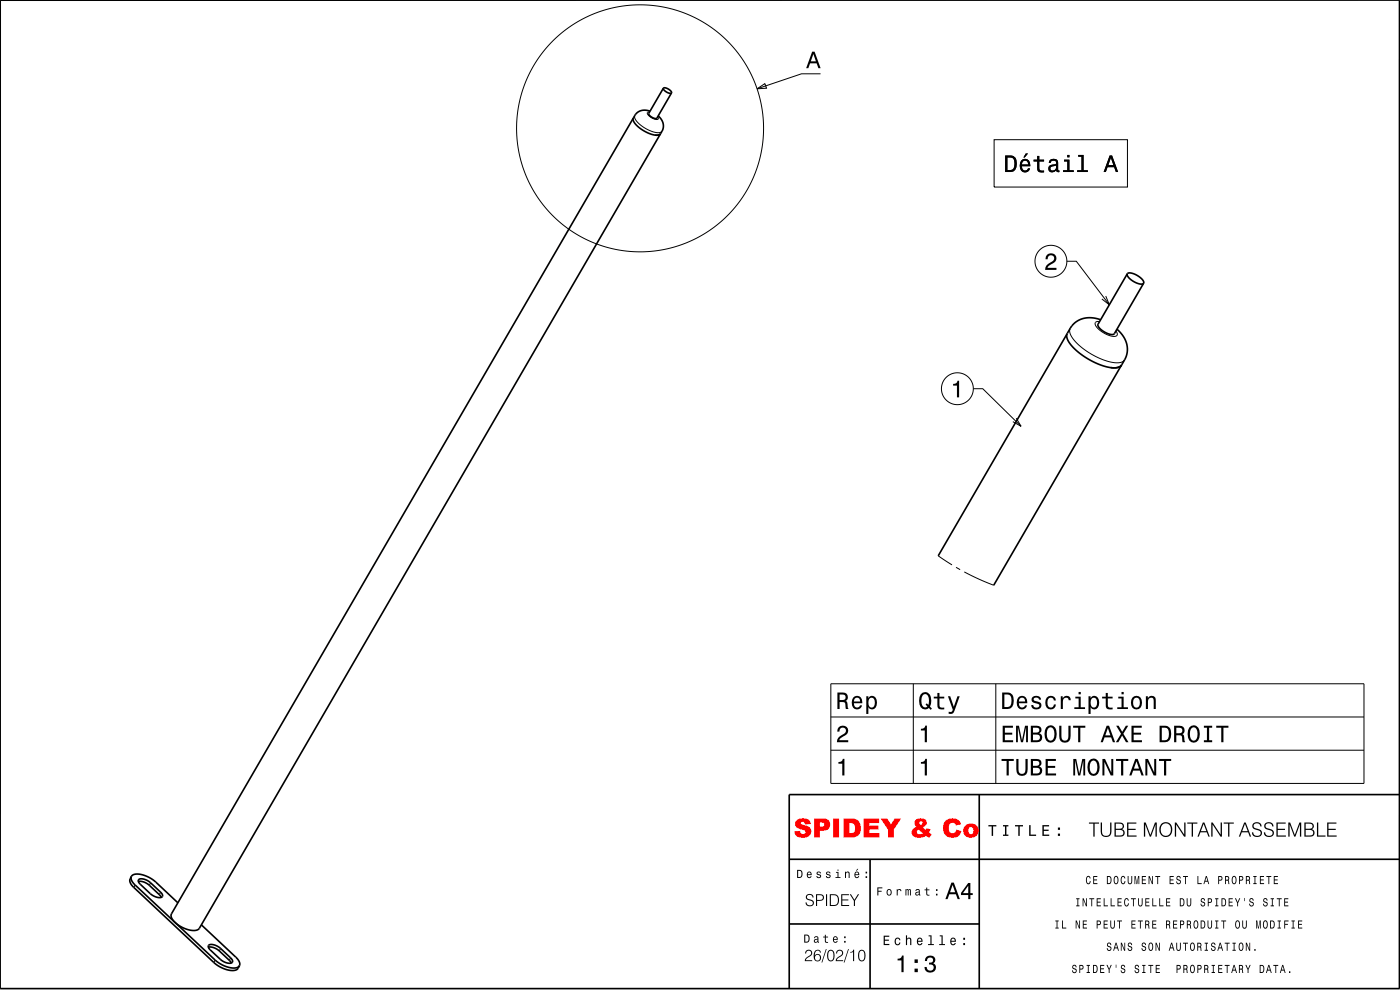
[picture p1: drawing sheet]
<svg xmlns="http://www.w3.org/2000/svg" width="297mm" height="210mm" viewBox="0 0 297 210" stroke-linecap="round" stroke-linejoin="round" font-family="sans-serif">
<g fill="none" stroke="#000" stroke-width=".35">
<path d="M140.7 18.7l-3.1 5.4a1.53 1.53 0 0 0 1.8 1l3.1-5.4M140.7 18.7a1.53 1.53 0 0 0 1.8 1M140.7 18.7a1.51 1.51 0 0 1 1.8 1M134.3 25.1l-97.9 168.7a2.04 2.04 0 0 0 1.2 2.2 4.9 4.9 0 0 0 4.5 1.2l98-168.8M137.9 23.6l-1.2-.2-.9 .1-.9 .6-.5 .9a2.58 2.58 0 0 0 1.6 2.4 4.6 4.6 0 0 0 4 1.1l.1-.1M139.6 24.6l.8 .9 .3 1-.1 .9-.5 1M140.1 28.4l-.4 .3h-.7M239.2 58.1l-6.3 10.7a2.76 2.76 0 0 0 2.4 2.1 1.03 1.03 0 0 0 1.1-.1l6.2-10.7M239.2 58.1a2.76 2.76 0 0 0 2.3 2.1 1.03 1.03 0 0 0 1.1-.1M239.2 58.1a2.44 2.44 0 0 1 2.6 .7l.3 .3a1 1 0 0 1 .5 1M226.4 70.8l-27.4 47.1M233.5 67.8l-2.3-.4-2 .3-1.5 1.1-1.3 1.9a2.88 2.88 0 0 0 1.2 3l1.3 1.1 1.8 1.3 1.8 .9 1.7 .7a3.8 3.8 0 0 0 3.7-.2l1-2 .2-.9v-1l-.2-1.2-.5-.9-1.4-1.7"/>
<path d="M237.9 77.5l-27.1 46.6M237.9 77.4a2.14 2.14 0 0 1-2.3 .6M207.7 168.6v41.1M296.9 168.6h-129.5v41.1M27.9 185.9v.8l.7 1 17 15.9a5.3 5.3 0 0 0 4.9 1.5l.3-.3M27.9 185.9l-.4 1 .7 1.2 17.2 16.1a5.3 5.3 0 0 0 4.8 1.5l.6-.9M27.9 185.9a2.44 2.44 0 0 1 2.9-.2l1.1 .6 1 .7 4.8 4.5M29.4 187h.8l1.1 .5 2.5 2.3 .4 .6M29.5 186.5a2.43 2.43 0 0 1 2.4 .8l2.2 2a.6 .6 0 0 1 .4 .5 .6 .6 0 0 1-.4 .6l-1-.1-.9-.5-2.4-2.2a.72 .72 0 0 1-.3-1.1zM42.7 196.2l7.5 7 .6 .9v.7M167.4 196h40.3M167.4 182.3h129.5"/>
<path d="M184.6 182.3v27.4M44.2 200.9h.9l1.1 .5 2.5 2.3 .4 .6M44.3 200.5a2.45 2.45 0 0 1 2.5 .7l2.1 2a.6 .6 0 0 1 .5 .5 .6 .6 0 0 1-.4 .6l-1-.1-.9-.4-2.5-2.3a.72 .72 0 0 1-.3-1zM296.9 209.7v-209.7h-296.9v209.7h296.9"/>
</g>
<g fill="none" stroke="#000" stroke-width=".21">
<path d="M134.7 24.5a2.59 2.59 0 0 0 1.6 2.3 4.6 4.6 0 0 0 4 1.2l.1-.2M137.8 23.8a.37 .37 0 0 0-.5 .2 .37 .37 0 0 0 .3 .5l.5 .4a1.17 1.17 0 0 0 1.6 .2l-.2-.3M227 69.6a2.88 2.88 0 0 0 1.2 3l1.4 1.2 1.8 1.2 1.7 .9 1.7 .7a3.8 3.8 0 0 0 3.7-.1l.1-.2M233.3 68.2a.65 .65 0 0 0-.9 .2 .65 .65 0 0 0 .2 .9 4.9 4.9 0 0 0 4.2 2 .69 .69 0 0 0-.1-1.1M199 117.9l3 1.9M202.8 120.3l.9 .5M204.6 121.3l3.1 1.6 3.1 1.2M28.7 187.7l-.3 .5M31.9 187.3l-.2 .5M34.1 189.3l-.3 .5M45.6 203.6l-.2 .6M46.8 201.2l-.3 .5"/>
<path d="M48.9 203.2l-.2 .5"/>
<circle cx="135.8" cy="27.2" r="26.2"/>
</g>
<g fill="#000">
<path d="M209.7 175v.3h.7v2h.3v-2h.7v-.3zM212.8 175v.3h.4v1.7h-.4v.3h1.1v-.3h-.4v-1.7h.4v-.3zM215.3 175v.3h.7v2h.3v-2h.7v-.3zM218.3 175v2.3h1.5v-.3h-1.2v-2zM221.1 175v2.3h1.5v-.3h-1.2v-.7h1.1v-.3h-1.1v-.7h1.2v-.3zM224.4 176.8v.5h.5v-.5zM224.4 175.5v.5h.5v-.5z" fill-rule="evenodd"/>
<path d="M231 174.5v.2h.9v2.8h.3v-2.8h1v-.2zM233.5 174.5v1.9a1.14 1.14 0 0 0 1.1 1.2 1.14 1.14 0 0 0 1.2-1.2v-1.9h-.3v1.9a.87 .87 0 0 1-.9 .9 .87 .87 0 0 1-.8-.9v-1.9zM236.4 174.5v3h.9a1.02 1.02 0 0 0 1.3-.6 .8 .8 0 0 0-.6-1 .77 .77 0 0 0 .4-1 .77 .77 0 0 0-1-.4zM236.7 174.7a1.42 1.42 0 0 1 1.4 .3 .52 .52 0 0 1-.4 .8h-1zM236.7 176h.8a.62 .62 0 0 1 .8 .6 .62 .62 0 0 1-.8 .6h-.8zM239.1 174.5v3h2v-.3h-1.7v-1.1h1.5v-.3h-1.5v-1.1h1.7v-.2zM242.7 174.5v3h.2v-2.6l1 2.6h.3l.9-2.6v2.6h.3v-3h-.4l-1 2.6-.9-2.6zM246.3 174.8a1.59 1.59 0 0 0-.2 1.9 1.59 1.59 0 0 0 1.8 .7 1.58 1.58 0 0 0 .8-1.9 1.58 1.58 0 0 0-1.9-1zM246.5 175a1.1 1.1 0 0 1 1.3-.2 1.1 1.1 0 0 1 .6 1.2 1.11 1.11 0 0 1-1.1 1.3 1.11 1.11 0 0 1-1.1-1.3zM249.2 174.5v3h.3v-2.6l1.7 2.6h.3v-3h-.3v2.5l-1.7-2.5zM251.9 174.5v.2h.9v2.8h.3v-2.8h.9v-.2zM255.2 174.5l-1.2 3h.3l.4-.9h1.3l.4 .9h.2l-1.1-3zM255.3 174.8l.6 1.5h-1.1zM257 174.5v3h.2v-2.6l1.7 2.6h.3v-3h-.3v2.5l-1.6-2.5zM259.6 174.5v.2h.9v2.8h.3v-2.8h.9v-.2zM263.9 174.5l-1.1 3h.3l.3-.9h1.4l.3 .9h.3l-1.1-3zM264.1 174.8l.6 1.5h-1.2zM265.9 174.6a.87 .87 0 0 0-.1 1.1 .87 .87 0 0 0 1 .4 .62 .62 0 0 1 .7 .6 .62 .62 0 0 1-.8 .6 .72 .72 0 0 1-.8-.7h-.3a1.08 1.08 0 0 0 1 1 1.08 1.08 0 0 0 1.1-.9 1.49 1.49 0 0 0-1.5-1.1 .6 .6 0 0 1-.1-.8 .6 .6 0 0 1 .8-.1l.3 .1 .2 .5h.2a1.04 1.04 0 0 0-.6-.9 1.04 1.04 0 0 0-1.1 .2zM268.4 174.6a.87 .87 0 0 0-.1 1.1 .87 .87 0 0 0 1 .4 .67 .67 0 0 1 .6 .9 .67 .67 0 0 1-1 .3l-.5-.4v-.3h-.3a1.09 1.09 0 0 0 1 1 1.09 1.09 0 0 0 1.2-.9 1.49 1.49 0 0 0-1.6-1.1 .6 .6 0 0 1-.1-.8 .6 .6 0 0 1 .9-.1l.2 .1 .2 .5h.3a1.04 1.04 0 0 0-.7-.9 1.04 1.04 0 0 0-1.1 .2zM270.8 174.5v3h2v-.3h-1.7v-1.1h1.5v-.3h-1.5v-1.1h1.7v-.2zM273.3 174.5v3h.3v-2.6l1 2.6h.2l1-2.6v2.6h.2v-3h-.3l-1 2.6-1-2.6zM276.7 174.5v3h.8a1.02 1.02 0 0 0 1.3-.6 .8 .8 0 0 0-.5-1 .77 .77 0 0 0 .4-1 .77 .77 0 0 0-1-.4zM277 174.7a1.42 1.42 0 0 1 1.4 .3 .52 .52 0 0 1-.4 .8h-1zM277 176h.8a.62 .62 0 0 1 .8 .6 .62 .62 0 0 1-.8 .6h-.8zM279.4 174.5v3h1.8v-.3h-1.5v-2.7zM281.6 174.5v3h2v-.3h-1.8v-1.1h1.6v-.3h-1.6v-1.1h1.7v-.2z" fill-rule="evenodd"/>
<path d="M169.1 184.5v1.7a.93 .93 0 0 0 1.1-.5 .93 .93 0 0 0-.4-1.2zM169.3 184.7a.65 .65 0 0 1 .7 .7 .65 .65 0 0 1-.7 .6zM171.3 185l-.1 .3a.62 .62 0 0 0 0 .7 .62 .62 0 0 0 .8 .2l.2-.3-.6 .2-.2-.5 .8-.1a.53 .53 0 0 0-.3-.6 .53 .53 0 0 0-.6 .1zM171.5 185.2l.3-.1 .2 .4h-.6zM173.3 185a.52 .52 0 0 0 .1 .6 .52 .52 0 0 0 .5 .1 .28 .28 0 0 1-.2 .4 .28 .28 0 0 1-.3-.3h-.2a.47 .47 0 0 0 .6 .5 .47 .47 0 0 0 .2-.8l-.5-.1a.25 .25 0 0 1 .2-.4 .25 .25 0 0 1 .3 .3h.2l-.3-.4zM175.4 185a.52 .52 0 0 0 0 .6 .52 .52 0 0 0 .6 .1 .28 .28 0 0 1-.3 .4 .28 .28 0 0 1-.3-.3h-.2a.47 .47 0 0 0 .6 .5 .47 .47 0 0 0 .2-.8l-.5-.1a.25 .25 0 0 1 .2-.4 .25 .25 0 0 1 .3 .3h.2l-.3-.4zM177.3 185v.1h.4v1h-.5v.1h1.1v-.1h-.4v-1.1zM177.7 184.5v.2h.2v-.2zM179.3 184.9v1.3h.2v-.9l.3-.2 .2 .2v.9h.2v-.8a.41 .41 0 0 0-.2-.5 .41 .41 0 0 0-.5 .2v-.2zM181.8 184.3l-.2 .4 .5-.4zM181.4 185l-.1 .3a.62 .62 0 0 0 0 .7 .62 .62 0 0 0 .8 .2l.2-.3-.6 .2-.2-.5 .8-.1a.53 .53 0 0 0-.3-.6 .53 .53 0 0 0-.6 .1zM181.6 185.2l.3-.1 .2 .4h-.6zM183.6 185.9v.3h.4v-.3zM183.6 184.9v.4h.4v-.4z" fill-rule="evenodd"/>
<path d="M171.2 189.8a.73 .73 0 0 0-.2 .9 .73 .73 0 0 0 .9 .3 .56 .56 0 0 1 .5 .8 .56 .56 0 0 1-.9 .2l-.3-.3-.1-.3h-.2a.88 .88 0 0 0 .9 .9 .88 .88 0 0 0 .8-1l-.4-.4-.6-.2a.46 .46 0 0 1-.4-.5 .46 .46 0 0 1 .6-.4 .54 .54 0 0 1 .6 .6h.2a.87 .87 0 0 0-.5-.8 .87 .87 0 0 0-.9 .2zM173.1 189.7v2.5h.2v-1.1a1.07 1.07 0 0 0 1.5-.7 .68 .68 0 0 0-.8-.7zM173.3 189.9h.7a.5 .5 0 0 1 .6 .4 .5 .5 0 0 1-.4 .6h-.9zM175.2 189.7v2.5h.3v-2.5zM176 189.7v2.5a1.66 1.66 0 0 0 1.9-.5 1.27 1.27 0 0 0 0-1.4 1.27 1.27 0 0 0-1.3-.6zM176.3 189.9a1.22 1.22 0 0 1 1.4 .5 1.12 1.12 0 0 1-.1 1.3 1.12 1.12 0 0 1-1.3 .3zM178.5 189.7v2.5h1.6v-.2h-1.4v-1h1.3v-.2h-1.3v-.9h1.4v-.2zM180.3 189.7l.8 1.4v1.1h.3v-1.1l.9-1.4h-.3l-.7 1.2-.8-1.2z" fill-rule="evenodd"/>
<path d="M170.6 198.2v1.8a.92 .92 0 0 0 1.1-.6 .92 .92 0 0 0-.4-1.1zM170.8 198.4a.65 .65 0 0 1 .7 .7 .65 .65 0 0 1-.7 .7zM172.8 198.7l-.1 .3h.2a.26 .26 0 0 1 .3-.2 .26 .26 0 0 1 .2 .3 .49 .49 0 0 0-.7 .2 .49 .49 0 0 0 .2 .7l.5-.2 .1 .1 .3 .1v-.2h-.2l-.1-1.1-.3-.1zM172.9 199.5a.28 .28 0 0 1 .5 0 .28 .28 0 0 1-.5 0zM175 198.3v.4h-.4v.2h.4l.1 1 .6 .1v-.2l-.5-.1v-.2v-.6h.5v-.2h-.5v-.4zM176.8 198.8l-.1 .2a.62 .62 0 0 0 .1 .8 .62 .62 0 0 0 .7 .1l.2-.3-.6 .2-.2-.4 .8-.1a.53 .53 0 0 0-.2-.6 .53 .53 0 0 0-.7 .1zM177 198.9l.3-.1 .2 .4h-.6zM179.1 199.6v.4h.3v-.4zM179.1 198.6v.4h.3v-.4z" fill-rule="evenodd"/>
<path d="M186.1 188.2v1.7h.2v-.7h.7v-.2h-.7v-.6h.9v-.2zM188.2 188.8l-.1 .2a.62 .62 0 0 0 .1 .8 .62 .62 0 0 0 .8 0l.1-.2a.62 .62 0 0 0-.1-.8 .62 .62 0 0 0-.8 0zM188.4 188.9l.1-.1a.49 .49 0 0 1 .5 .5 .49 .49 0 0 1-.5 .5l-.2-.3zM190.2 188.6v1.3h.2l.1-1 .4-.1 .1 .2h.2a.42 .42 0 0 0-.3-.4 .42 .42 0 0 0-.5 .2v-.2zM192.1 188.6v1.3h.2v-1l.2-.1 .1 1.1h.2v-1l.1-.1 .1 1.1h.2l-.1-1.3-.4 .2-.2-.2-.2 .2v-.2zM194.3 188.7l-.1 .3h.2a.26 .26 0 0 1 .3-.2 .26 .26 0 0 1 .2 .3 .49 .49 0 0 0-.6 .2 .49 .49 0 0 0 .1 .7l.5-.2 .1 .1h.3v-.1h-.2l-.1-1.1zM194.4 189.5a.28 .28 0 0 1 .5 0 .28 .28 0 0 1-.5 0zM196.5 188.3v.4h-.4v.1h.4l.1 1.1 .6 .1v-.2l-.5-.1v-.2v-.7h.5v-.1h-.5v-.4zM198.6 189.6v.3h.3v-.3zM198.6 188.6v.4h.3v-.4z" fill-rule="evenodd"/>
<path d="M201.8 187.2l-1.2 3.5h.4l.4-1h1.4l.4 1h.4l-1.3-3.5zM202.1 187.7l.5 1.6h-1.1zM205.4 187.3l-1.5 2.1v.5h1.5v.8h.5v-.8h.5v-.4h-.5v-2.2zM205.4 187.9v1.6h-1.1z" fill-rule="evenodd"/>
<path d="M223.9 195.3v.2h.2v1.3h-.2v.2h.7v-.2h-.3v-1.3h.3v-.2zM225.3 195.3v1.7h.9v-.2h-.7v-1.5zM228.2 195.3v1.7h.2v-1.4l.5 1.4h.2v-1.7h-.2v1.4l-.5-1.4zM229.7 195.3v1.7h.9v-.2h-.7v-.6h.6v-.2h-.6v-.5h.7v-.2zM232.7 195.3v1.7h.1v-.8a.52 .52 0 0 0 .7-.3 .52 .52 0 0 0-.4-.6zM232.8 195.5h.3a.29 .29 0 0 1 .3 .3 .29 .29 0 0 1-.3 .2h-.3zM234.1 195.3v1.7h.9v-.2h-.7v-.6h.6v-.2h-.6v-.5h.7v-.2zM235.5 195.3v1a.54 .54 0 0 0 .5 .7l.5-.4v-1.3h-.2v1.2l-.3 .3-.3-.3v-1.2zM237 195.3v.2h.4v1.5h.2v-1.5h.4v-.2zM240 195.3v1.7h.9v-.2h-.7v-.6h.6v-.2h-.6v-.5h.7v-.2zM241.4 195.3v.2h.4v1.5h.2v-1.5h.4v-.2zM242.9 195.3v1.7h.2v-.8l.5 .1 .1 .7h.2l-.2-.8a.7 .7 0 0 0-.1-.9zM243.1 195.5h.3a.29 .29 0 0 1 .2 .3 .29 .29 0 0 1-.3 .2h-.2zM244.4 195.3v1.7h.9v-.2h-.7v-.6h.7v-.2h-.7v-.5h.7v-.2zM247.4 195.3v1.7h.1v-.8l.5 .1 .1 .7h.2l-.2-.8a.7 .7 0 0 0-.1-.9zM247.5 195.5h.3a.29 .29 0 0 1 .3 .3 .29 .29 0 0 1-.3 .2h-.3zM248.9 195.3v1.7h.8v-.2h-.7v-.6h.7v-.2h-.7v-.5h.7v-.2zM250.3 195.3v1.7h.2v-.8a.52 .52 0 0 0 .7-.3 .52 .52 0 0 0-.4-.6zM250.5 195.5h.3a.29 .29 0 0 1 .2 .3 .29 .29 0 0 1-.2 .2h-.3zM251.8 195.3v1.7h.2v-.8l.4 .1 .1 .7h.2l-.2-.9a.49 .49 0 0 0 .2-.5 .49 .49 0 0 0-.4-.3zM252 195.5h.2a.29 .29 0 0 1 .3 .3 .29 .29 0 0 1-.3 .2h-.2zM253.5 195.3a1.15 1.15 0 0 0 .2 1.7 1.01 1.01 0 0 0 .6-.9 1.01 1.01 0 0 0-.6-.9zM253.6 195.5l.1-.1a.91 .91 0 0 1 0 1.4l-.3-.4v-.6zM254.7 195.3v1.7a.93 .93 0 0 0 1-.6 .93 .93 0 0 0-.3-1.1zM254.9 195.5a.68 .68 0 0 1 .7 .5 .68 .68 0 0 1-.4 .8h-.3zM256.2 195.3v1a.54 .54 0 0 0 .5 .7l.4-.4v-1.3h-.2v1.2l-.2 .3-.3-.3v-1.2zM257.8 195.3v.2h.2v1.3h-.2v.2h.7v-.2h-.3v-1.3h.3v-.2zM259.1 195.3v.2h.4v1.5h.2v-1.5h.4v-.2zM262.3 195.3a1.15 1.15 0 0 0 .2 1.7 1.02 1.02 0 0 0 0-1.8zM262.4 195.5l.1-.1a.91 .91 0 0 1 0 1.4l-.3-.4zM263.5 195.3v1a.54 .54 0 0 0 .5 .7l.5-.4v-1.3h-.2v1.2l-.3 .3-.3-.3v-1.2zM266.5 195.3v1.7h.1v-1.6l.3 1.6h.2l.2-1.6v1.6h.2v-1.7h-.3l-.2 1.5-.3-1.5zM268.2 195.3a1.15 1.15 0 0 0 .2 1.7 1.02 1.02 0 0 0 0-1.8zM268.3 195.5l.1-.1a.91 .91 0 0 1 0 1.4l-.3-.4zM269.4 195.3v1.7a.93 .93 0 0 0 1-.6 .93 .93 0 0 0-.3-1.1zM269.6 195.5a.68 .68 0 0 1 .7 .5 .68 .68 0 0 1-.4 .8h-.3zM271 195.3v.2h.3v1.3h-.3v.2h.7v-.2h-.2v-1.3h.2v-.2zM272.4 195.3v1.7h.2v-.8h.6v-.2h-.6v-.5h.8v-.2zM274 195.3v.2h.2v1.3h-.2v.2h.7v-.2h-.3v-1.3h.3v-.2zM275.4 195.3v1.7h.9v-.2h-.7v-.6h.6v-.2h-.6v-.5h.7v-.2z" fill-rule="evenodd"/>
<path d="M228.3 190.5v.2h.3v1.3h-.3v.3h.7v-.3h-.2v-1.3h.2v-.2zM229.7 190.5v1.8h.1v-1.5l.6 1.5h.2v-1.8h-.2v1.4l-.5-1.4zM231.1 190.5v.2h.4v1.6h.2v-1.6h.4v-.2zM232.7 190.5v1.8h.8v-.3h-.7v-.5h.7v-.2h-.7v-.6h.7v-.2zM234.1 190.5v1.8h.9v-.3h-.7v-1.5zM235.6 190.5v1.8h.9v-.3h-.7v-1.5zM237.1 190.5v1.8h.9v-.3h-.7v-.5h.6v-.2h-.6v-.6h.6v-.2zM238.8 190.6a1.15 1.15 0 0 0 .2 1.7 .61 .61 0 0 0 .5-.7h-.2l-.2 .5a.75 .75 0 0 1-.5-.7 .75 .75 0 0 1 .4-.7l.3 .4h.2l-.1-.3a.43 .43 0 0 0-.6-.2zM239.9 190.5v.2h.5v1.6h.1v-1.6h.5v-.2zM241.4 190.5l.1 1.4a.46 .46 0 0 0 .4 .4 .46 .46 0 0 0 .5-.4v-1.4h-.2v1.3l-.3 .3-.3-.3v-1.3zM243 190.5v1.8h.9v-.3h-.7v-.5h.6v-.2h-.6v-.6h.6v-.2zM244.5 190.5v1.8h.9v-.3h-.8v-1.5zM245.9 190.5v1.8h.9v-.3h-.7v-1.5zM247.4 190.5v1.8h.9v-.3h-.7v-.5h.6v-.2h-.6v-.6h.7v-.2zM250.3 190.5v1.8a.93 .93 0 0 0 1-.6 .93 .93 0 0 0-.3-1.1zM250.5 190.7a.68 .68 0 0 1 .6 .6 .68 .68 0 0 1-.4 .7h-.2zM251.7 190.5l.1 1.4a.46 .46 0 0 0 .4 .4 .46 .46 0 0 0 .5-.4v-1.4h-.2v1.3l-.3 .3-.2-.3-.1-1.3zM254.8 190.6a.59 .59 0 0 0 0 .7 .59 .59 0 0 0 .6 .3 .32 .32 0 0 1-.2 .5 .32 .32 0 0 1-.3-.4h-.2a.53 .53 0 0 0 .5 .6 .53 .53 0 0 0 .5-.6 .53 .53 0 0 0-.6-.5 .28 .28 0 0 1-.2-.3 .28 .28 0 0 1 .4-.2 .28 .28 0 0 1 .2 .4l.1-.1a.47 .47 0 0 0-.2-.5 .47 .47 0 0 0-.6 .1zM256.2 190.5v1.8h.2v-.8a.52 .52 0 0 0 .7-.3 .52 .52 0 0 0-.4-.7zM256.4 190.8h.3a.29 .29 0 0 1 .2 .2 .29 .29 0 0 1-.3 .3h-.2zM257.8 190.5v.2h.2v1.3h-.2v.3h.7v-.3h-.3v-1.3h.3v-.2zM259.1 190.5v1.8a.93 .93 0 0 0 1-.6 .93 .93 0 0 0-.3-1.1zM259.3 190.7a.68 .68 0 0 1 .7 .6 .68 .68 0 0 1-.4 .7h-.3zM260.6 190.5v1.8h.9v-.3h-.7v-.5h.7v-.2h-.7v-.6h.7v-.2zM262 190.5l.5 1.1v.7h.2v-.7l.4-1.1h-.2l-.3 .9-.4-.9zM264 190.5v.6h.1v-.6zM265.2 190.6a.59 .59 0 0 0-.1 .7 .59 .59 0 0 0 .6 .3 .32 .32 0 0 1-.2 .5 .32 .32 0 0 1-.3-.4h-.2a.53 .53 0 0 0 .5 .6 .53 .53 0 0 0 .5-.6 .53 .53 0 0 0-.6-.5 .28 .28 0 0 1-.2-.3 .28 .28 0 0 1 .4-.2 .28 .28 0 0 1 .2 .4l.2-.1a.47 .47 0 0 0-.3-.5 .47 .47 0 0 0-.5 .1zM268.1 190.6a.59 .59 0 0 0 0 .7 .59 .59 0 0 0 .6 .3 .32 .32 0 0 1-.2 .5 .32 .32 0 0 1-.4-.4h-.2a.53 .53 0 0 0 .6 .6 .53 .53 0 0 0 .5-.6 .53 .53 0 0 0-.7-.5 .28 .28 0 0 1-.1-.3 .28 .28 0 0 1 .3-.2 .28 .28 0 0 1 .2 .4l.2-.1a.47 .47 0 0 0-.2-.5 .47 .47 0 0 0-.6 .1zM269.6 190.5v.2h.2v1.3h-.2v.3h.7v-.3h-.3v-1.3h.3v-.2zM270.9 190.5v.2h.4v1.6h.2v-1.6h.4v-.2zM272.4 190.5v1.8h.9v-.3h-.7v-.5h.6v-.2h-.6v-.6h.7v-.2z" fill-rule="evenodd"/>
<path d="M230.7 185.8a1.15 1.15 0 0 0 .2 1.8 .6 .6 0 0 0 .5-.7h-.2l-.2 .4a.75 .75 0 0 1-.5-.6 .75 .75 0 0 1 .4-.7l.3 .3h.2l-.1-.2a.44 .44 0 0 0-.6-.3zM231.9 185.8v1.7h.9v-.2h-.7v-.5h.6v-.3h-.6v-.5h.7v-.2zM234.8 185.8v1.7a.93 .93 0 0 0 1-.5 .93 .93 0 0 0-.3-1.1zM235 186a.68 .68 0 0 1 .7 .6 .68 .68 0 0 1-.4 .7h-.3zM236.5 185.8a1.16 1.16 0 0 0 .3 1.8 1.01 1.01 0 0 0 .5-.9 1.01 1.01 0 0 0-.5-.9zM236.6 186h.2a.91 .91 0 0 1 0 1.4l-.3-.4zM238 185.8a1.15 1.15 0 0 0 .3 1.8 .6 .6 0 0 0 .5-.7h-.2l-.2 .4a.76 .76 0 0 1-.5-.6 .76 .76 0 0 1 .4-.7l.2 .3h.2v-.2a.44 .44 0 0 0-.7-.3zM239.2 185.8l.1 1.4a.46 .46 0 0 0 .4 .4 .46 .46 0 0 0 .5-.4v-1.4h-.2v1.3l-.3 .3-.3-.3v-1.3zM240.7 185.8v1.7h.1v-1.5l.3 1.5h.2l.2-1.5v1.5h.2v-1.7h-.3l-.2 1.5-.3-1.5zM242.2 185.8v1.7h.9v-.2h-.7v-.5h.6v-.3h-.6v-.5h.7v-.2zM243.7 185.8v1.7h.1v-1.4l.6 1.4h.2v-1.7h-.2v1.4l-.5-1.4zM245.1 185.8v.2h.4v1.5h.2v-1.5h.4v-.2zM248.1 185.8v1.7h.9v-.2h-.7v-.5h.6v-.3h-.6v-.5h.7v-.2zM249.7 185.9a.59 .59 0 0 0-.1 .7 .59 .59 0 0 0 .6 .3 .32 .32 0 0 1-.1 .5 .32 .32 0 0 1-.4-.4h-.2a.53 .53 0 0 0 .5 .6 .53 .53 0 0 0 .6-.6 .53 .53 0 0 0-.7-.5 .28 .28 0 0 1-.1-.3 .28 .28 0 0 1 .3-.2 .28 .28 0 0 1 .2 .3h.2a.47 .47 0 0 0-.3-.5 .47 .47 0 0 0-.5 .1zM251 185.8v.2h.4v1.5h.2v-1.5h.4v-.2zM254 185.8v1.7h.9v-.2h-.7v-1.5zM255.8 185.8l-.5 1.7h.2l.1-.5h.6l.1 .5h.2l-.5-1.7zM255.9 186.1l.2 .7h-.4zM258.4 185.8v1.7h.2v-.7a.52 .52 0 0 0 .7-.3 .52 .52 0 0 0-.4-.7zM258.6 186h.3a.28 .28 0 0 1 .3 .3 .28 .28 0 0 1-.3 .3h-.3zM259.9 185.8v1.7h.2v-.7l.4 .1 .1 .6h.2l-.2-.8a.5 .5 0 0 0 .2-.5 .5 .5 0 0 0-.4-.4zM260.1 186h.2a.28 .28 0 0 1 .3 .3 .28 .28 0 0 1-.3 .3h-.2zM261.6 185.8a1.15 1.15 0 0 0 .2 1.8 1.01 1.01 0 0 0 .6-.9 1.01 1.01 0 0 0-.6-.9zM261.7 186h.1a.9 .9 0 0 1 0 1.4l-.3-.4v-.6zM262.9 185.8v1.7h.1v-.7a.52 .52 0 0 0 .7-.3 .52 .52 0 0 0-.4-.7zM263 186h.3a.28 .28 0 0 1 .3 .3 .28 .28 0 0 1-.3 .3h-.3zM264.3 185.8v1.7h.2v-.7l.4 .1 .1 .6h.2l-.2-.8a.5 .5 0 0 0 .2-.5 .5 .5 0 0 0-.4-.4zM264.5 186h.2a.28 .28 0 0 1 .3 .3 .28 .28 0 0 1-.3 .3h-.2zM265.9 185.8v.2h.2v1.3h-.2v.2h.7v-.2h-.3v-1.3h.3v-.2zM267.3 185.8v1.7h.9v-.2h-.7v-.5h.6v-.3h-.6v-.5h.6v-.2zM268.7 185.8v.2h.4v1.5h.2v-1.5h.4v-.2zM270.2 185.8v1.7h.9v-.2h-.7v-.5h.6v-.3h-.6v-.5h.7v-.2z" fill-rule="evenodd"/>
<path d="M171 201.7l-.2 .6h.2a.55 .55 0 0 1 .5-.6 .55 .55 0 0 1 .6 .4 .55 .55 0 0 1-.4 .6l-.8 .6-.2 .6h1.6v-.2h-1.3l.5-.6a.85 .85 0 0 0 .8-.7 .85 .85 0 0 0-.4-.9h-.7zM173 201.6l-.4 .9a.95 .95 0 0 0 .2 1.2 .95 .95 0 0 0 1.2 0 .78 .78 0 0 0 0-1.1 .78 .78 0 0 0-1.2 .1 .85 .85 0 0 1 .7-1.1l.3 .1 .1 .4h.3a.7 .7 0 0 0-.5-.6 .7 .7 0 0 0-.7 .1zM173 202.7a.57 .57 0 0 1 .8 .1 .57 .57 0 0 1 0 .7 .57 .57 0 0 1-.8 .1l-.1-.5zM175.2 201.3l-.9 2.9h.1l1-2.9zM175.7 201.8a1.43 1.43 0 0 0 .6 2.2 1.41 1.41 0 0 0 .3-2.5h-.7zM176 201.7h.5a1.69 1.69 0 0 1 0 2h-.5a1.7 1.7 0 0 1 0-2zM177.6 201.7l-.2 .6h.2a.55 .55 0 0 1 .4-.6 .55 .55 0 0 1 .7 .4 .55 .55 0 0 1-.5 .6l-.8 .6-.1 .6h1.6v-.2h-1.4l.5-.6a.85 .85 0 0 0 .8-.7 .85 .85 0 0 0-.4-.9h-.6zM179.9 201.3l-.9 2.9h.2l.9-2.9zM180.4 201.9v.2l.6-.2v2h.2v-2.4h-.2a.5 .5 0 0 1-.6 .4zM182.2 201.8a1.43 1.43 0 0 0 .6 2.2 1.41 1.41 0 0 0 .4-2.5h-.7zM182.6 201.7h.5a1.69 1.69 0 0 1 0 2h-.5a1.7 1.7 0 0 1 0-2z" fill-rule="evenodd"/>
<path d="M187.5 198.5v2h1.2v-.3h-1v-.6h.9v-.3h-.9v-.6h1v-.2zM190 199.1a.83 .83 0 0 0-.2 .9 .83 .83 0 0 0 .8 .5l.4-.6h-.2l-.2 .4a.58 .58 0 0 1-.6-.6 .58 .58 0 0 1 .6-.6l.2 .3h.2a.59 .59 0 0 0-.4-.5 .59 .59 0 0 0-.6 .2zM192.2 198.4v2.1h.2l.1-1.1 .3-.3 .3 .2v1.2h.2v-1a.48 .48 0 0 0-.3-.6 .48 .48 0 0 0-.6 .3v-.8zM194.7 199.1a.83 .83 0 0 0-.2 .9 .83 .83 0 0 0 .8 .5l.4-.5-.7 .3-.2-.5h.9v-.1a.61 .61 0 0 0-.3-.7 .61 .61 0 0 0-.7 .1zM194.9 199.2l.4-.1 .2 .5h-.7zM197 198.4v.2h.4v1.7h-.5v.2h1.2v-.2h-.5v-1.9zM199.4 198.4v.2h.3v1.7h-.5v.2h1.3v-.2h-.5v-1.9zM201.7 199.1a.83 .83 0 0 0-.1 .9 .83 .83 0 0 0 .8 .5l.4-.5-.8 .3-.2-.5h1v-.1a.61 .61 0 0 0-.3-.7 .61 .61 0 0 0-.8 .1zM201.9 199.2l.4-.1 .2 .5h-.7zM204.4 200v.5h.3v-.5zM204.4 198.9v.5h.3v-.5z" fill-rule="evenodd"/>
<path d="M190.4 203.4v.3h.8v2.5h.5v-3.5h-.3a.77 .77 0 0 1-1 .7zM194 205.5v.7h.7v-.7zM194 203.5v.8h.7v-.8zM196.5 203l-.3 .9h.5a.62 .62 0 0 1 .3-.8 .62 .62 0 0 1 .8 .3 .62 .62 0 0 1-.2 .8h-.5v.4a.72 .72 0 0 1 .9 .4 .72 .72 0 0 1-.5 1 .72 .72 0 0 1-.9-.5v-.4h-.5a1.18 1.18 0 0 0 1.5 1.2 1.18 1.18 0 0 0 .6-1.8l-.2-.2a.97 .97 0 0 0 .2-1.3 .97 .97 0 0 0-1.3-.2z" fill-rule="evenodd"/>
<path d="M227.6 204.8a.59 .59 0 0 0-.1 .6 .59 .59 0 0 0 .6 .3 .32 .32 0 0 1-.1 .5 .32 .32 0 0 1-.4-.4h-.2a.53 .53 0 0 0 .5 .6 .53 .53 0 0 0 .6-.6 .53 .53 0 0 0-.7-.4 .28 .28 0 0 1-.1-.4 .28 .28 0 0 1 .3-.2 .28 .28 0 0 1 .2 .4h.2a.47 .47 0 0 0-.3-.5 .47 .47 0 0 0-.5 .1zM229 204.7v1.7h.2v-.7a.52 .52 0 0 0 .7-.4 .52 .52 0 0 0-.4-.6zM229.2 204.9h.2a.28 .28 0 0 1 .3 .3 .28 .28 0 0 1-.3 .3h-.2zM230.5 204.7v.2h.3v1.3h-.3v.2h.7v-.2h-.2v-1.3h.2v-.2zM231.9 204.7v1.7a.93 .93 0 0 0 1-.6 .93 .93 0 0 0-.3-1.1zM232.1 204.9a.68 .68 0 0 1 .6 .5 .68 .68 0 0 1-.4 .8h-.2zM233.4 204.7v1.7h.9v-.2h-.7v-.6h.6v-.2h-.6v-.5h.7v-.2zM234.7 204.7l.5 1v.7h.2v-.7l.5-1h-.3l-.3 .8-.4-.8zM236.7 204.6v.7h.1v-.7zM237.9 204.8a.59 .59 0 0 0 0 .6 .59 .59 0 0 0 .6 .3 .32 .32 0 0 1-.2 .5 .32 .32 0 0 1-.4-.4h-.2a.53 .53 0 0 0 .6 .6 .53 .53 0 0 0 .5-.6 .53 .53 0 0 0-.7-.4 .28 .28 0 0 1-.1-.4 .28 .28 0 0 1 .3-.2 .28 .28 0 0 1 .2 .4h.2a.47 .47 0 0 0-.2-.5 .47 .47 0 0 0-.6 .1zM240.8 204.8a.59 .59 0 0 0 0 .6 .59 .59 0 0 0 .6 .3 .32 .32 0 0 1-.2 .5 .32 .32 0 0 1-.3-.4h-.2a.53 .53 0 0 0 .5 .6 .53 .53 0 0 0 .5-.6 .53 .53 0 0 0-.6-.4 .28 .28 0 0 1-.2-.4 .28 .28 0 0 1 .4-.2 .28 .28 0 0 1 .2 .4h.1a.47 .47 0 0 0-.2-.5 .47 .47 0 0 0-.6 .1zM242.3 204.7v.2h.3v1.3h-.3v.2h.7v-.2h-.3v-1.3h.3v-.2zM243.6 204.7v.2h.4v1.5h.2v-1.5h.4v-.2zM245.2 204.7v1.7h.9v-.2h-.7v-.6h.6v-.2h-.6v-.5h.7v-.2zM249.6 204.7v1.7h.2v-.7a.52 .52 0 0 0 .7-.4 .52 .52 0 0 0-.4-.6zM249.8 204.9h.2a.28 .28 0 0 1 .3 .3 .28 .28 0 0 1-.3 .3h-.2zM251 204.7v1.7h.2v-.7h.5l.1 .7h.2l-.2-.8a.7 .7 0 0 0-.1-.9zM251.2 204.9h.3a.28 .28 0 0 1 .2 .3 .28 .28 0 0 1-.3 .3h-.2zM252.8 204.7a1.15 1.15 0 0 0 .2 1.7 1.01 1.01 0 0 0 .5-.9 1.01 1.01 0 0 0-.5-.9zM252.8 204.9l.2-.1a.91 .91 0 0 1 0 1.4l-.3-.4zM254 204.7v1.7h.2v-.7a.52 .52 0 0 0 .7-.4 .52 .52 0 0 0-.4-.6zM254.2 204.9h.2a.28 .28 0 0 1 .3 .3 .28 .28 0 0 1-.3 .3h-.2zM255.5 204.7v1.7h.2v-.7h.4l.1 .7h.2l-.2-.8a.7 .7 0 0 0-.1-.9zM255.7 204.9h.2a.28 .28 0 0 1 .3 .3 .28 .28 0 0 1-.3 .3h-.2zM257 204.7v.2h.3v1.3h-.3v.2h.7v-.2h-.2v-1.3h.2v-.2zM258.4 204.7v1.7h.9v-.2h-.7v-.6h.6v-.2h-.6v-.5h.7v-.2zM259.8 204.7v.2h.4v1.5h.2v-1.5h.5v-.2zM261.7 204.7l-.5 1.7h.2l.1-.5h.6l.1 .5h.2l-.5-1.7zM261.8 204.9l.2 .8h-.4zM262.8 204.7v1.7h.2v-.7h.4l.2 .7h.2l-.2-.8a.7 .7 0 0 0-.1-.9zM263 204.9h.2a.28 .28 0 0 1 .3 .3 .28 .28 0 0 1-.3 .3h-.2zM264.2 204.7l.5 1v.7h.2v-.7l.4-1h-.2l-.3 .8-.4-.8zM267.2 204.7v1.7a.93 .93 0 0 0 1-.6 .93 .93 0 0 0-.3-1.1zM267.4 204.9a.68 .68 0 0 1 .7 .5 .68 .68 0 0 1-.4 .8h-.3zM269.1 204.7l-.5 1.7h.1l.2-.5h.6l.1 .5h.2l-.5-1.7zM269.2 204.9l.2 .8h-.4zM270.1 204.7v.2h.5v1.5h.1v-1.5h.5v-.2zM272 204.7l-.5 1.7h.2l.1-.5h.6l.1 .5h.2l-.5-1.7zM272.1 204.9l.2 .8h-.4zM273.5 206v.4h.2v-.4z" fill-rule="evenodd"/>
<path d="M234.9 200.1a.59 .59 0 0 0 0 .6 .59 .59 0 0 0 .6 .3 .32 .32 0 0 1-.2 .5 .32 .32 0 0 1-.3-.4h-.2a.53 .53 0 0 0 .5 .6 .53 .53 0 0 0 .5-.6 .53 .53 0 0 0-.6-.4 .28 .28 0 0 1-.2-.4 .28 .28 0 0 1 .4-.2 .28 .28 0 0 1 .2 .4h.2a.47 .47 0 0 0-.3-.5 .47 .47 0 0 0-.6 .1zM236.7 200l-.6 1.7h.2l.2-.5h.5l.2 .5h.2l-.5-1.7zM236.8 200.2l.2 .8h-.5zM237.8 200v1.7h.1v-1.4l.6 1.4h.2v-1.7h-.2v1.4l-.5-1.4zM239.4 200.1a.59 .59 0 0 0-.1 .6 .59 .59 0 0 0 .6 .3 .32 .32 0 0 1-.1 .5 .32 .32 0 0 1-.4-.4h-.2a.53 .53 0 0 0 .5 .6 .53 .53 0 0 0 .6-.6 .53 .53 0 0 0-.7-.4 .28 .28 0 0 1-.1-.4 .28 .28 0 0 1 .3-.2 .28 .28 0 0 1 .2 .4h.2a.47 .47 0 0 0-.3-.5 .47 .47 0 0 0-.5 .1zM242.3 200.1a.59 .59 0 0 0 0 .6 .59 .59 0 0 0 .6 .3 .32 .32 0 0 1-.2 .5 .32 .32 0 0 1-.4-.4h-.1a.53 .53 0 0 0 .5 .6 .53 .53 0 0 0 .5-.6 .53 .53 0 0 0-.6-.4 .28 .28 0 0 1-.2-.4 .28 .28 0 0 1 .4-.2 .28 .28 0 0 1 .1 .4h.2a.47 .47 0 0 0-.2-.5 .47 .47 0 0 0-.6 .1zM243.9 200a1.15 1.15 0 0 0 .2 1.7 1.01 1.01 0 0 0 .6-.9 1.01 1.01 0 0 0-.6-.9zM244 200.2l.1-.1a.91 .91 0 0 1 0 1.4l-.3-.4zM245.1 200v1.7h.2v-1.4l.5 1.4h.3v-1.7h-.2v1.4l-.5-1.4zM248.4 200l-.5 1.7h.2l.2-.5h.5l.2 .5h.2l-.5-1.7zM248.5 200.2l.3 .8h-.5zM249.5 200v1a.54 .54 0 0 0 .5 .7l.4-.1 .1-.3v-1.3h-.2v1.3l-.3 .2-.3-.2v-1.3zM251 200v.2h.4v1.5h.2v-1.5h.4v-.2zM252.8 200a1.15 1.15 0 0 0 .2 1.7 1.01 1.01 0 0 0 .5-.9 1.01 1.01 0 0 0-.5-.9zM252.8 200.2l.2-.1a.91 .91 0 0 1 0 1.4l-.3-.4zM254 200v1.7h.2v-.7h.4l.1 .7h.2l-.1-.8a.62 .62 0 0 0-.3-.9zM254.2 200.2h.2a.29 .29 0 0 1 .3 .3 .29 .29 0 0 1-.3 .2h-.2zM255.6 200v.2h.2v1.3h-.2v.2h.7v-.2h-.3v-1.3h.3v-.2zM257.1 200.1a.59 .59 0 0 0-.1 .6 .59 .59 0 0 0 .6 .3 .32 .32 0 0 1-.2 .5 .32 .32 0 0 1-.3-.4h-.2a.53 .53 0 0 0 .5 .6 .53 .53 0 0 0 .5-.6 .53 .53 0 0 0-.6-.4 .28 .28 0 0 1-.2-.4 .28 .28 0 0 1 .4-.2 .28 .28 0 0 1 .2 .4h.2a.47 .47 0 0 0-.3-.5 .47 .47 0 0 0-.5 .1zM258.8 200l-.6 1.7h.2l.2-.5h.5l.2 .5h.2l-.5-1.7zM258.9 200.2l.2 .8h-.5zM259.8 200v.2h.4v1.5h.2v-1.5h.5v-.2zM261.5 200v.2h.2v1.3h-.2v.2h.7v-.2h-.3v-1.3h.3v-.2zM263.1 200a1.15 1.15 0 0 0 .2 1.7 1.01 1.01 0 0 0 .5-.9 1.01 1.01 0 0 0-.5-.9zM263.1 200.2l.2-.1a.91 .91 0 0 1 0 1.4l-.3-.4zM264.3 200v1.7h.2v-1.4l.5 1.4h.2v-1.7h-.2v1.4l-.5-1.4zM266.1 201.3v.4h.3v-.4z" fill-rule="evenodd"/>
</g>
<g fill="#f00">
<path d="M169 174a2.08 2.08 0 0 1 2.9 .3l.1 .5-1.2 .1a.46 .46 0 0 0-.4-.6 .46 .46 0 0 0-.5 .3 .59 .59 0 0 0 .7 .4 1.33 1.33 0 0 1 1.4 .8 1.33 1.33 0 0 1-.4 1.5 2.28 2.28 0 0 1-2.9-.3l-.2-.7h1.2a.57 .57 0 0 0 .5 .6 .57 .57 0 0 0 .7-.5l-.5-.3a1.6 1.6 0 0 1-1.7-1.5z" fill-rule="evenodd"/>
<path d="M172.7 173.6h2.1a1.29 1.29 0 0 1 1.3 1.4 1.29 1.29 0 0 1-1.5 1.2h-.7v1.4h-1.2zM173.9 174.5v.9h.3a.46 .46 0 0 0 .7-.3 .46 .46 0 0 0-.3-.6z" fill-rule="evenodd"/>
<path d="M176.8 173.6h1.2v4h-1.2z" fill-rule="evenodd"/>
<path d="M178.9 173.6h1.9a1.98 1.98 0 0 1 1.7 2.9 1.64 1.64 0 0 1-1.7 1.1h-1.9zM180.2 174.6v2.1a1.09 1.09 0 0 0 1.2-.8 1.09 1.09 0 0 0-.6-1.3z" fill-rule="evenodd"/>
<path d="M183.2 173.6h3.3v1h-2.1v.5h1.9v.9h-1.9v.7h2.2v.9h-3.4z" fill-rule="evenodd"/>
<path d="M186.8 173.6h1.4l.8 1.3 .8-1.3h1.4l-1.6 2.4v1.6h-1.2v-1.6z" fill-rule="evenodd"/>
<path d="M194.3 173.9a1.63 1.63 0 0 1 2.3 .3 1.16 1.16 0 0 1-.8 1.3l.6 .6 .1-.4 .9 .2-.3 .7 .6 .4-.6 .7-.3-.2a.41 .41 0 0 0-.8 0l-.1 .1a1.85 1.85 0 0 1-2.5-.8 1.24 1.24 0 0 1 1-1.4 1.04 1.04 0 0 1-.1-1.5zM194.9 174.6a.4 .4 0 0 0 .8 0 .4 .4 0 0 0-.8 0zM194.7 176.1a.52 .52 0 0 0-.1 .7 .52 .52 0 0 0 .7 .2l.5-.2-.9-.8z" fill-rule="evenodd"/>
<path d="M200.6 174.1a2.06 2.06 0 0 1 3.3 .8l-1.1 .2a.8 .8 0 0 0-1.1-.5 .8 .8 0 0 0-.4 1 .83 .83 0 0 0 .6 1.1 .83 .83 0 0 0 1-.7l1 .3a2.04 2.04 0 0 1-2.7 1.2 2.04 2.04 0 0 1-1-2.8z" fill-rule="evenodd"/>
<path d="M204.3 176.2a1.6 1.6 0 0 1 3.2 0 1.6 1.6 0 0 1-3.2 0zM205.6 175.6a.88 .88 0 0 0 .4 1.4 .84 .84 0 0 0 .5-.8 .84 .84 0 0 0-.5-.8z" fill-rule="evenodd"/>
</g>
<g fill="#000">
<path d="M172.3 11l-1.3 3.5h.5l.4-1.1h1.3l.4 1.1h.5l-1.3-3.5zM172.6 11.5l.5 1.5h-1.1z" fill-rule="evenodd"/>
<path d="M213.2 33v3.5h1.2a1.42 1.42 0 0 0 1.3-1.8 1.38 1.38 0 0 0-1.3-1.7zM213.7 33.4l1.1 .1a1.89 1.89 0 0 1-.1 2.5l-1 .1zM217.6 32.6l-.5 .8h.3l.7-.8zM216.6 34.1a1.55 1.55 0 0 0 .8 2.5 1.07 1.07 0 0 0 1.1-.9h-.4l-.2 .4-.4 .1a.76 .76 0 0 1-.7-.9h1.8a1.17 1.17 0 0 0-.5-1.4 1.17 1.17 0 0 0-1.5 .2zM217 34.3a.66 .66 0 0 1 .8-.1 .66 .66 0 0 1 .3 .7h-1.3zM220 33.1v.8h-.7v.4h.7l.1 1.7a1.05 1.05 0 0 0 1.4 .6v-.4a.68 .68 0 0 1-1-.4v-1.5h1v-.4h-1v-.8zM222.8 33.9l-.3 .7h.4a.55 .55 0 0 1 .7-.6 .55 .55 0 0 1 .3 .8l-.2 .1a1 1 0 0 0-1 .2 1 1 0 0 0-.3 1 .93 .93 0 0 0 1.7 0l.1 .3 .6 .1v-.3l-.3-.1v-.2v-1.4a1.02 1.02 0 0 0-.7-.8 1.02 1.02 0 0 0-1 .2zM222.9 35.4l1.1-.3a.77 .77 0 0 1-.2 .9 .77 .77 0 0 1-.9 .1l-.1-.4zM225.7 33.9v.4h.7v1.8h-.9v.4h2.3v-.4h-.9v-2.2zM226.4 32.9v.5h.5v-.5zM228.7 32.9v.3h.7v2.9h-.9v.4h2.3v-.4h-.9v-3.2zM235.4 33l-1.3 3.5h.5l.4-1h1.4l.3 1h.5l-1.3-3.5zM235.7 33.5l.5 1.5h-1.1z" fill-rule="evenodd"/>
<path d="M213.2 33v3.5h1.2a1.42 1.42 0 0 0 1.3-1.8 1.38 1.38 0 0 0-1.3-1.7zM213.7 33.4l1.1 .1a1.89 1.89 0 0 1-.1 2.5l-1 .1zM217.6 32.6l-.5 .8h.3l.7-.8zM216.6 34.1a1.55 1.55 0 0 0 .8 2.5 1.07 1.07 0 0 0 1.1-.9h-.4l-.2 .4-.4 .1a.76 .76 0 0 1-.7-.9h1.8a1.17 1.17 0 0 0-.5-1.4 1.17 1.17 0 0 0-1.5 .2zM217 34.3a.66 .66 0 0 1 .8-.1 .66 .66 0 0 1 .3 .7h-1.3zM220 33.1v.8h-.7v.4h.7l.1 1.7a1.05 1.05 0 0 0 1.4 .6v-.4a.68 .68 0 0 1-1-.4v-1.5h1v-.4h-1v-.8zM222.8 33.9l-.3 .7h.4a.55 .55 0 0 1 .7-.6 .55 .55 0 0 1 .3 .8l-.2 .1a1 1 0 0 0-1 .2 1 1 0 0 0-.3 1 .93 .93 0 0 0 1.7 0l.1 .3 .6 .1v-.3l-.3-.1v-.2v-1.4a1.02 1.02 0 0 0-.7-.8 1.02 1.02 0 0 0-1 .2zM222.9 35.4l1.1-.3a.77 .77 0 0 1-.2 .9 .77 .77 0 0 1-.9 .1l-.1-.4zM225.7 33.9v.4h.7v1.8h-.9v.4h2.3v-.4h-.9v-2.2zM226.4 32.9v.5h.5v-.5zM228.7 32.9v.3h.7v2.9h-.9v.4h2.3v-.4h-.9v-3.2zM235.4 33l-1.3 3.5h.5l.4-1h1.4l.3 1h.5l-1.3-3.5zM235.7 33.5l.5 1.5h-1.1z" fill-rule="evenodd"/>
<path d="M222.1 54a1.18 1.18 0 0 1 1.9 .3 1.18 1.18 0 0 1-.9 1.7l-.6 .4-.3 .4h1.9v.5h-2.4a1.8 1.8 0 0 1 1.4-1.8 .71 .71 0 0 0 .5-.9 .71 .71 0 0 0-.8-.5 .71 .71 0 0 0-.5 .9h-.5z" fill-rule="evenodd"/>
<path d="M202.2 81.4a.77 .77 0 0 0 .9-.6h.4v3.5h-.5v-2.5h-.8z" fill-rule="evenodd"/>
<path d="M177.9 154.2a1.18 1.18 0 0 1 2 .3 1.18 1.18 0 0 1-1 1.7l-.6 .4-.3 .4h1.9v.4h-2.4a1.8 1.8 0 0 1 1.5-1.7 .71 .71 0 0 0 .5-.9 .71 .71 0 0 0-.9-.5 .71 .71 0 0 0-.5 .9h-.5z" fill-rule="evenodd"/>
<path d="M177.6 146.9v3.5h.5v-1.5a.84 .84 0 0 1 1.2 .6l.2 .9h.5l-.3-1.5-.3-.2a.97 .97 0 0 0 .4-1.1 .97 .97 0 0 0-1-.7zM178.1 147.3a1.09 1.09 0 0 1 1.2 .3 .6 .6 0 0 1 0 .7 .6 .6 0 0 1-.6 .2h-.6zM181 148a1.54 1.54 0 0 0 .8 2.5 1.06 1.06 0 0 0 1.1-.9h-.5l-.2 .4-.4 .1a.76 .76 0 0 1-.6-.9h1.7a1.16 1.16 0 0 0-.5-1.4 1.16 1.16 0 0 0-1.4 .2zM181.3 148.2a.66 .66 0 0 1 .8-.1 .66 .66 0 0 1 .4 .7h-1.3zM183.8 147.7v3.7h.4v-1.4a.93 .93 0 0 0 1 .5 .93 .93 0 0 0 .8-.8 1.5 1.5 0 0 0-1-2.1l-.5 .1-.3 .4v-.4zM184.4 148.3a.63 .63 0 0 1 .7-.3 .63 .63 0 0 1 .4 .6 1.13 1.13 0 0 1-.6 1.5 1.18 1.18 0 0 1-.5-1.8z" fill-rule="evenodd"/>
<path d="M195.4 154.6a.77 .77 0 0 0 .9-.7h.3v3.5h-.4v-2.4h-.8z" fill-rule="evenodd"/>
<path d="M195.3 147.3a2.53 2.53 0 0 0 .4 3.1l.6 .1 .8-.3 .3 .4 .3-.3-.4-.4a2.15 2.15 0 0 0-.7-3.1l-.9 .1zM195.9 147.3l.4-.1a1.69 1.69 0 0 1 .6 2.3l-.3-.3-.3 .2 .4 .5a.64 .64 0 0 1-1-.2 2.28 2.28 0 0 1 .2-2.4zM198.9 147v.8h-.8v.4h.8v1.8a1.05 1.05 0 0 0 1.4 .5v-.4a.69 .69 0 0 1-1-.4v-1.5h1v-.4h-1v-.8zM201.1 147.7l1 2.9-.2 .4h-.7v.4a.89 .89 0 0 0 1.3-.7l1.1-3h-.5l-.8 2.2-.7-2.2z" fill-rule="evenodd"/>
<path d="M212.7 153.9v3.5h2.2v-.4h-1.7v-1.2h1.5v-.4h-1.5v-1h1.7v-.5zM215.5 153.9v3.5h.4v-3.1l.7 3.1h.4l.7-3.1v3.1h.4v-3.5h-.6l-.7 3.1-.6-3.1zM218.7 153.9v3.5h1.3a.98 .98 0 0 0 1.1-.7 .98 .98 0 0 0-.6-1.1 .86 .86 0 0 0 .4-1.1 .86 .86 0 0 0-1-.6zM219.1 154.4h.8a.53 .53 0 0 1 .6 .5 .53 .53 0 0 1-.7 .5h-.7zM219.1 155.8h.8a.61 .61 0 0 1 .7 .6 .61 .61 0 0 1-.7 .6h-.8zM221.9 154.3a2.52 2.52 0 0 0 .4 3.1 1.21 1.21 0 0 0 1.8-.9 1.94 1.94 0 0 0-.9-2.6l-.9 .1zM222.5 154.4l.4-.1a1.7 1.7 0 0 1 .3 2.7l-.3 .1a1.69 1.69 0 0 1-.4-2.7zM224.7 153.9v2.2a1.22 1.22 0 0 0 1.2 1.4 1.22 1.22 0 0 0 1.2-1.4v-2.2h-.4v2.2a.77 .77 0 0 1-.8 1 .77 .77 0 0 1-.7-1v-2.2zM227.7 153.9v.5h1v3h.5v-3h1v-.5zM234.8 153.9l-1.3 3.5h.5l.3-1h1.4l.4 1h.5l-1.3-3.5zM235 154.4l.6 1.6h-1.1zM236.8 153.9l1 1.8-1.1 1.7h.6l.8-1.4 .8 1.4h.5l-1.1-1.8 1.1-1.7h-.6l-.7 1.3-.8-1.3zM240 153.9v3.5h2.3v-.4h-1.8v-1.2h1.6v-.4h-1.6v-1h1.7v-.5zM246 153.9v3.5h1.2a1.42 1.42 0 0 0 1.3-1.7 1.39 1.39 0 0 0-1.3-1.8zM246.5 154.4h1a1.89 1.89 0 0 1 0 2.5l-1 .1zM249.1 153.9v3.5h.4v-1.4a.85 .85 0 0 1 1.3 .5l.1 .9h.5l-.3-1.4-.3-.3a.97 .97 0 0 0 .5-1.1 .97 .97 0 0 0-1.1-.7zM249.5 154.4a1.08 1.08 0 0 1 1.3 .3 .6 .6 0 0 1-.1 .6 .6 .6 0 0 1-.6 .2h-.6zM252.3 154.3a2.52 2.52 0 0 0 .4 3.1 1.21 1.21 0 0 0 1.7-.9 1.94 1.94 0 0 0-.9-2.6l-.8 .1zM252.9 154.4l.3-.1a1.7 1.7 0 0 1 .4 2.7l-.4 .1a1.13 1.13 0 0 1-.8-1.4l.1-.6zM255.4 153.9v.5h.6v2.6h-.6v.4h1.8v-.4h-.7v-2.6h.7v-.5zM258 153.9v.5h1.1v3h.4v-3h1.1v-.5z" fill-rule="evenodd"/>
<path d="M212.6 146.9v3.5h1.2a1.42 1.42 0 0 0 1.3-1.8 1.38 1.38 0 0 0-1.3-1.7zM213.1 147.3l1 .1a1.89 1.89 0 0 1 0 2.5l-1 .1zM216 148a1.54 1.54 0 0 0 .8 2.5 1.06 1.06 0 0 0 1.1-.9h-.5l-.2 .4-.4 .1a.76 .76 0 0 1-.6-.9h1.7a1.17 1.17 0 0 0-.5-1.4 1.17 1.17 0 0 0-1.4 .2zM216.3 148.2a.66 .66 0 0 1 .8-.1 .66 .66 0 0 1 .4 .7h-1.3zM219.1 147.8a.76 .76 0 0 0-.2 .9 .76 .76 0 0 0 .7 .5l.9 .3a.63 .63 0 0 1-.6 .6 .63 .63 0 0 1-.7-.5h-.4a1.07 1.07 0 0 0 1.2 .9 1.07 1.07 0 0 0 .9-1.2l-.4-.4-1.1-.3a.53 .53 0 0 1 .4-.7 .53 .53 0 0 1 .6 .5h.5a1.03 1.03 0 0 0-.7-.8 1.03 1.03 0 0 0-1.1 .2zM222.1 148a1.53 1.53 0 0 0 .8 2.5 1.05 1.05 0 0 0 1.1-1.1h-.4a.67 .67 0 0 1-.7 .7 .67 .67 0 0 1-.7-.6 1.12 1.12 0 0 1 .7-1.5 .59 .59 0 0 1 .7 .6h.4a1.09 1.09 0 0 0-.8-1 1.09 1.09 0 0 0-1.1 .4zM225 147.7v2.7h.5v-1.5a.67 .67 0 0 1 .3-.8 .67 .67 0 0 1 .9 .2v.2h.5a.89 .89 0 0 0-.7-.9 .89 .89 0 0 0-1.1 .5v-.4zM228.1 147.8v.4h.7v1.8h-.9v.4h2.3v-.4h-.9v-2.2zM228.8 146.8v.5h.5v-.5zM230.9 147.7v3.7h.5v-1.4a.93 .93 0 0 0 1 .5 .93 .93 0 0 0 .7-.8 1.5 1.5 0 0 0-1-2.1l-.4 .1-.3 .4v-.4zM231.5 148.3a.63 .63 0 0 1 .7-.3 .63 .63 0 0 1 .5 .6 1.13 1.13 0 0 1-.6 1.5 1.18 1.18 0 0 1-.6-1.8zM234.6 147v.8h-.8v.4h.8v1.8a1.05 1.05 0 0 0 1.4 .5v-.4a.68 .68 0 0 1-1-.4v-1.5h1v-.4h-1v-.8zM237.2 147.8v.4h.7v1.8h-.9v.4h2.3v-.4h-.9v-2.2zM237.9 146.8v.5h.5v-.5zM240.2 148a1.53 1.53 0 0 0 .9 2.5 1.48 1.48 0 0 0 1.2-1.5 1.48 1.48 0 0 0-1.2-1.4l-.5 .1zM240.6 148.3a.67 .67 0 0 1 .7-.3 .67 .67 0 0 1 .5 .6 1.11 1.11 0 0 1-.7 1.5 1.17 1.17 0 0 1-.5-1.8zM243.1 147.7v2.7h.4v-1.6a.63 .63 0 0 1 .4-.7 .63 .63 0 0 1 .8 .3v2h.5v-1.8a.89 .89 0 0 0-.6-1 .89 .89 0 0 0-1.1 .5v-.4z" fill-rule="evenodd"/>
<path d="M177.9 161.6a.77 .77 0 0 0 .9-.6h.3v3.5h-.4v-2.5h-.8z" fill-rule="evenodd"/>
<path d="M195.4 161.6a.77 .77 0 0 0 .9-.6h.3v3.5h-.4v-2.5h-.8z" fill-rule="evenodd"/>
<path d="M212.5 161v.4h1v3.1h.5v-3.1h1.1v-.4zM215.6 161v2.2a1.22 1.22 0 0 0 1.2 1.4 1.22 1.22 0 0 0 1.2-1.4v-2.2h-.5v2.2a.77 .77 0 0 1-.7 1 .77 .77 0 0 1-.7-1v-2.2zM218.7 161v3.5h1.3a.98 .98 0 0 0 1.1-.7 .98 .98 0 0 0-.6-1.2 .86 .86 0 0 0 .4-1 .86 .86 0 0 0-1-.6zM219.1 161.4h.8a.53 .53 0 0 1 .6 .6 .53 .53 0 0 1-.7 .4h-.7zM219.1 162.9h.8a.61 .61 0 0 1 .7 .5 .61 .61 0 0 1-.7 .7h-.8zM221.8 161v3.5h2.2v-.4h-1.7v-1.2h1.5v-.4h-1.5v-1.1h1.7v-.4zM227.7 161v3.5h.4v-3.2l.6 3.2h.5l.6-3.2v3.2h.4v-3.5h-.6l-.6 3.1-.7-3.1zM231 161.4a2.52 2.52 0 0 0 .5 3.1 1.21 1.21 0 0 0 1.7-1 1.93 1.93 0 0 0-.9-2.6l-.9 .1zM231.7 161.4l.3-.1a1.7 1.7 0 0 1 .3 2.8l-.3 .1a1.68 1.68 0 0 1-.3-2.8zM233.9 161v3.5h.4v-2.9l1.3 2.9h.6v-3.5h-.4v2.9l-1.4-2.9zM236.8 161v.4h1v3.1h.5v-3.1h1.1v-.4zM240.8 161l-1.2 3.5h.4l.4-1h1.4l.4 1h.4l-1.2-3.5zM241.1 161.5l.5 1.5h-1zM243 161v3.5h.4v-2.9l1.3 2.9h.6v-3.5h-.4v2.9l-1.4-2.9zM245.9 161v.4h1v3.1h.5v-3.1h1.1v-.4z" fill-rule="evenodd"/>
</g>
<g fill="none" stroke="#000" stroke-width=".21">
<path d="M160.6 18.8l1.7-1.1 .3 1zM174.1 15.7h-4.1l-9.4 3.1M210.9 29.6h28.3v10.1h-28.3zM226.3 55.4h2l7 9.3M234.6 62.8l.7 1.9-1.5-1.3M206.5 82.5h2l8.1 7.9M215.6 88.7l1 1.7-1.7-1M176.3 145h113.1v21.2h-113.1zM176.3 152.1h113.1M176.3 159.1h113.1M193.8 145v21.2M211.3 145v21.2"/>
<circle cx="222.9" cy="55.4" r="3.4"/>
<circle cx="203.1" cy="82.5" r="3.4"/>
</g>
</svg>
